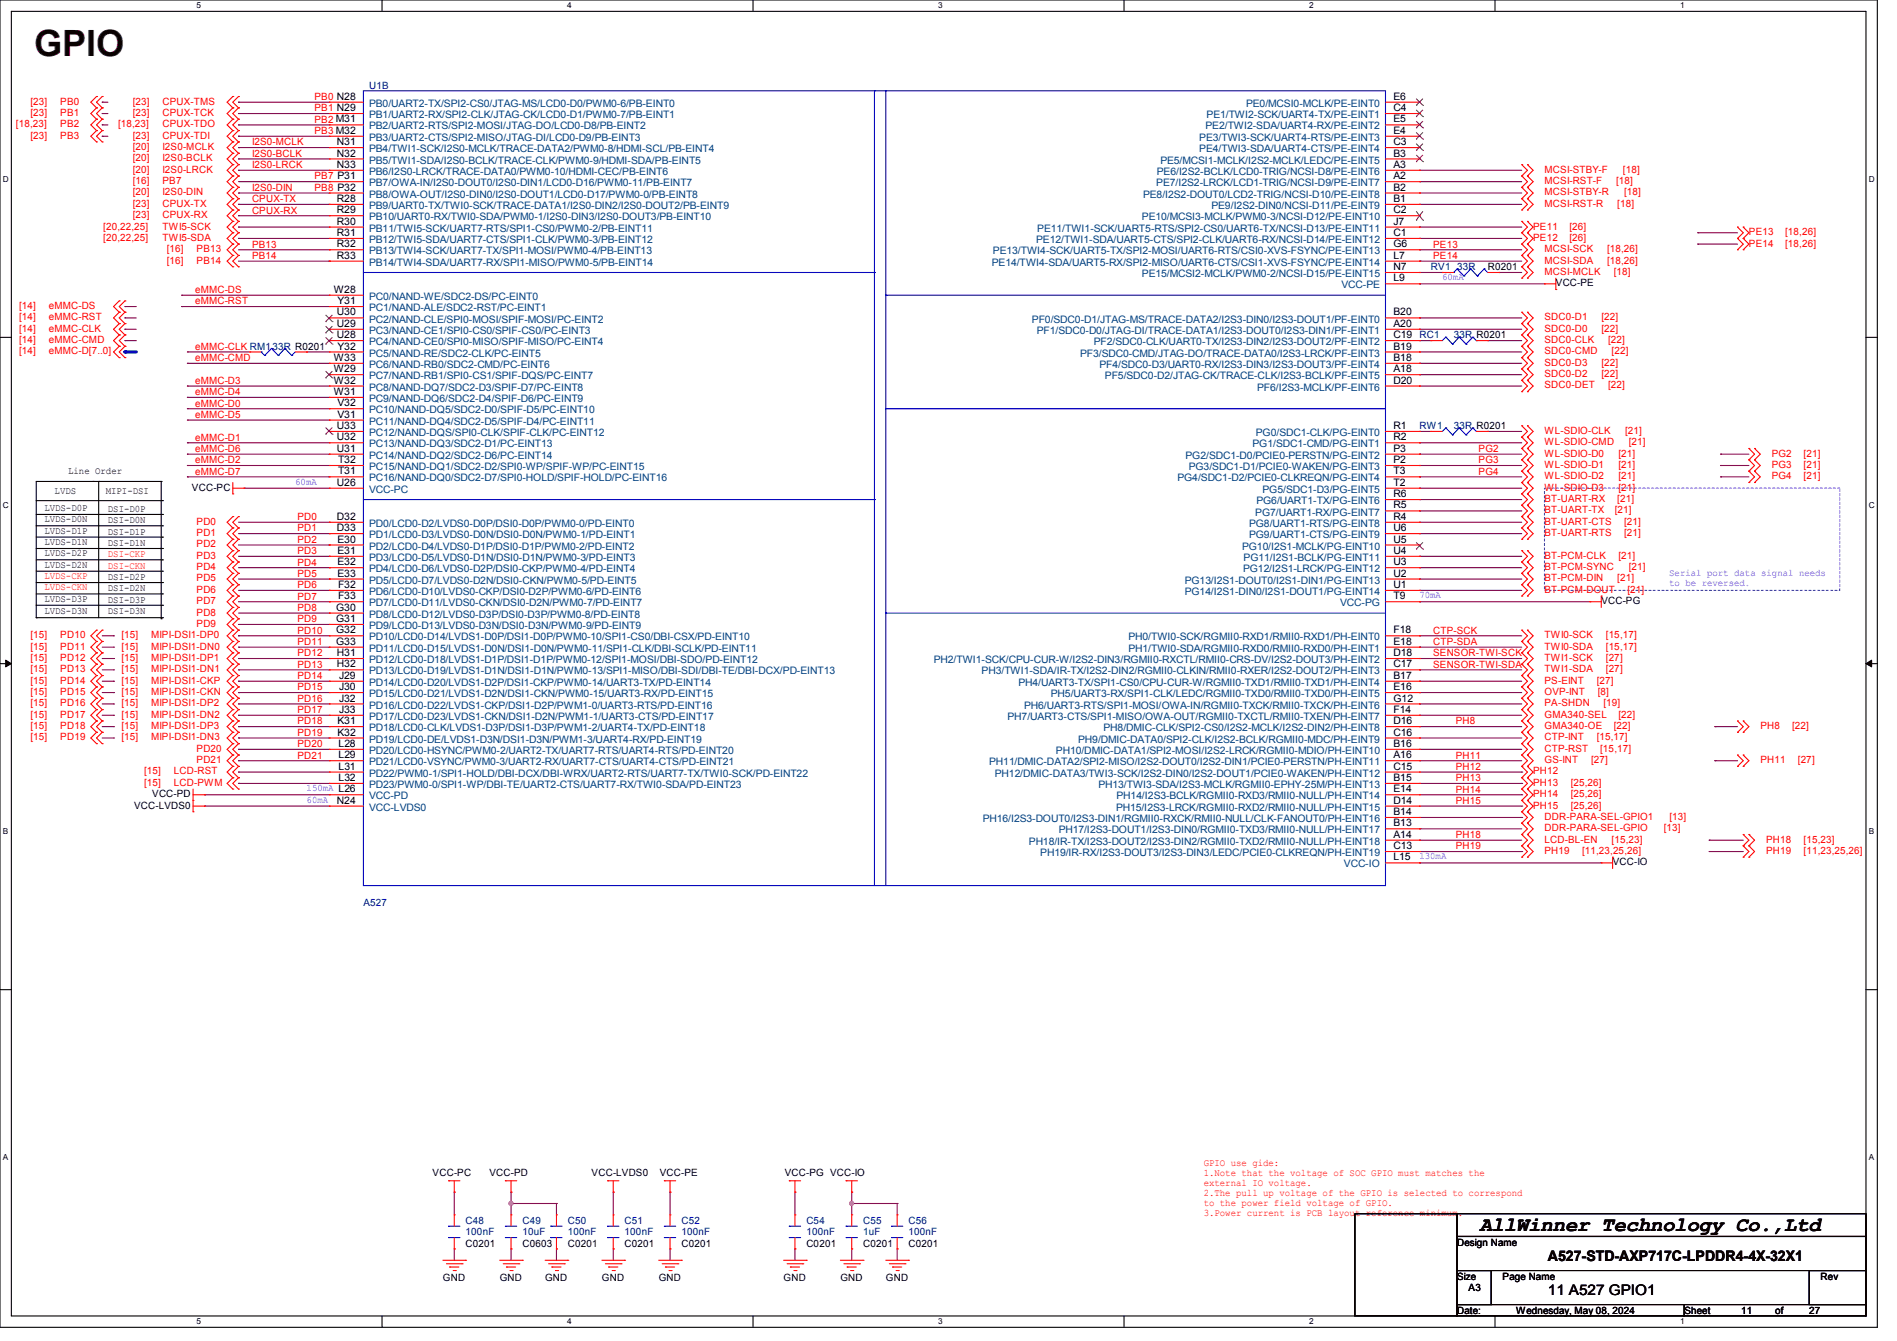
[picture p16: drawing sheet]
<svg xmlns="http://www.w3.org/2000/svg" width="297mm" height="210mm" viewBox="0 0 297 210" stroke-linecap="round" stroke-linejoin="round" font-family="sans-serif">
<defs><g id="words">
<text font-size="5.7" fill="#400000" x="5.3" y="8.8">GPIO</text>
<text font-size="3.2" x="231.7" y="192.7">AllWinner Technology Co.,Ltd</text>
<g font-size="2.3">
<text x="242.3" y="197.5">A527-STD-AXP717C-LPDDR4-4X-32X1</text>
<text x="242.3" y="202.8">11 A527 GPIO1</text>
</g>
<g font-size="1.6" fill="#f00">
<text x="4.8" y="16.4">[23]</text>
<text x="9.4" y="16.4">PB0</text>
<text x="20.8" y="16.4">[23]</text>
<text x="25.4" y="16.4">CPUX-TMS</text>
<text x="49.2" y="15.7">PB0 N28</text>
<text x="49.2" y="17.4">PB1 N29</text>
<text x="2.5" y="19.9">[18,23]</text>
<text x="4.8" y="18.2">[23]</text>
<text x="4.8" y="21.7">[23]</text>
<text x="9.4" y="18.2">PB1</text>
<text x="9.4" y="19.9">PB2</text>
<text x="9.4" y="21.7">PB3</text>
<text x="18.5" y="19.9">[18,23]</text>
<text x="20.8" y="18.2">[23]</text>
<text x="20.8" y="21.7">[23]</text>
<text x="20.8" y="23.5">[20]</text>
<text x="25.4" y="18.2">CPUX-TCK</text>
<text x="25.4" y="19.9">CPUX-TDO</text>
<text x="25.4" y="21.7">CPUX-TDI</text>
<text x="25.4" y="23.5">I2S0-MCLK</text>
<text x="39.5" y="22.8">I2S0-MCLK</text>
<text x="49.2" y="19.2">PB2 M31</text>
<text x="49.2" y="21">PB3 M32</text>
<text x="20.8" y="25.3">[20]</text>
<text x="20.8" y="27.1">[20]</text>
<text x="20.8" y="28.8">[16]</text>
<text x="25.4" y="25.3">I2S0-BCLK</text>
<text x="25.4" y="27.1">I2S0-LRCK</text>
<text x="25.4" y="28.8">PB7</text>
<text x="39.5" y="24.6">I2S0-BCLK</text>
<text x="39.5" y="26.3">I2S0-LRCK</text>
<text x="39.5" y="29.9">I2S0-DIN</text>
<text x="49.2" y="29.9">PB8 P32</text>
<text x="49.2" y="28.1">PB7 P31</text>
<text x="241.8" y="27.1">MCSI-STBY-F</text>
<text x="241.8" y="28.8">MCSI-RST-F</text>
<text x="253" y="28.8">[18]</text>
<text x="254.1" y="27.1">[18]</text>
<text x="16.2" y="35.9">[20,22,25]</text>
<text x="20.8" y="32.4">[23]</text>
<text x="20.8" y="34.2">[23]</text>
<text x="20.8" y="30.6">[20]</text>
<text x="25.4" y="32.4">CPUX-TX</text>
<text x="25.4" y="34.2">CPUX-RX</text>
<text x="25.4" y="30.6">I2S0-DIN</text>
<text x="25.4" y="35.9">TWI5-SCK</text>
<text x="39.5" y="31.7">CPUX-TX</text>
<text x="39.5" y="33.4">CPUX-RX</text>
<text x="240" y="35.9">PE11</text>
<text x="241.8" y="30.6">MCSI-STBY-R</text>
<text x="241.8" y="32.4">MCSI-RST-R</text>
<text x="245.7" y="35.9">[26]</text>
<text x="253.2" y="32.4">[18]</text>
<text x="254.3" y="30.6">[18]</text>
<text x="16.2" y="37.7">[20,22,25]</text>
<text x="25.4" y="37.7">TWI5-SDA</text>
<text x="26.1" y="39.5">[16]</text>
<text x="26.1" y="41.3">[16]</text>
<text x="30.8" y="39.5">PB13</text>
<text x="30.8" y="41.3">PB14</text>
<text x="39.5" y="38.8">PB13</text>
<text x="39.5" y="40.6">PB14</text>
<text x="224.4" y="40.6">PE14</text>
<text x="224.4" y="38.8">PE13</text>
<text x="240" y="37.7">PE12</text>
<text x="241.8" y="39.5">MCSI-SCK</text>
<text x="241.8" y="41.3">MCSI-SDA</text>
<text x="245.7" y="37.7">[26]</text>
<text x="251.6" y="39.5">[18,26]</text>
<text x="251.6" y="41.3">[18,26]</text>
<text x="273.8" y="36.8">PE13</text>
<text x="273.8" y="38.6">PE14</text>
<text x="279.5" y="36.8">[18,26]</text>
<text x="279.5" y="38.6">[18,26]</text>
<text x="30.6" y="45.9">eMMC-DS</text>
<text x="30.6" y="47.7">eMMC-RST</text>
<text x="241.8" y="43.1">MCSI-MCLK</text>
<text x="252.7" y="43.1">[18]</text>
<text x="3" y="48.4">[14]</text>
<text x="3" y="50.2">[14]</text>
<text x="3" y="51.9">[14]</text>
<text x="3" y="53.7">[14]</text>
<text x="7.7" y="48.4">eMMC-DS</text>
<text x="7.7" y="50.2">eMMC-RST</text>
<text x="7.7" y="51.9">eMMC-CLK</text>
<text x="7.7" y="53.7">eMMC-CMD</text>
<text x="241.8" y="53.7">SDC0-CLK</text>
<text x="241.8" y="51.9">SDC0-D0</text>
<text x="241.8" y="50.2">SDC0-D1</text>
<text x="250.7" y="51.9">[22]</text>
<text x="250.7" y="50.2">[22]</text>
<text x="251.8" y="53.7">[22]</text>
<text x="3" y="55.5">[14]</text>
<text x="7.7" y="55.5">eMMC-D[7..0]</text>
<text x="30.6" y="54.8">eMMC-CLK RM133R R0201</text>
<text x="30.6" y="56.6">eMMC-CMD</text>
<text x="241.8" y="59.1">SDC0-D2</text>
<text x="241.8" y="57.3">SDC0-D3</text>
<text x="241.8" y="55.5">SDC0-CMD</text>
<text x="250.7" y="59.1">[22]</text>
<text x="250.7" y="57.3">[22]</text>
<text x="252.3" y="55.5">[22]</text>
<text x="30.6" y="60.1">eMMC-D3</text>
<text x="30.6" y="61.9">eMMC-D4</text>
<text x="30.6" y="63.7">eMMC-D0</text>
<text x="30.6" y="65.4">eMMC-D5</text>
<text x="241.8" y="60.8">SDC0-DET</text>
<text x="251.8" y="60.8">[22]</text>
<text x="30.6" y="69">eMMC-D1</text>
<text x="30.6" y="70.8">eMMC-D6</text>
<text x="231.5" y="70.8">PG2</text>
<text x="241.8" y="71.5">WL-SDIO-D0</text>
<text x="241.8" y="67.9">WL-SDIO-CLK</text>
<text x="241.8" y="69.7">WL-SDIO-CMD</text>
<text x="253.4" y="71.5">[21]</text>
<text x="254.4" y="67.9">[21]</text>
<text x="255" y="69.7">[21]</text>
<text x="277.4" y="71.5">PG2</text>
<text x="282.4" y="71.5">[21]</text>
<text x="30.6" y="72.6">eMMC-D2</text>
<text x="30.6" y="74.3">eMMC-D7</text>
<text x="231.5" y="72.6">PG3</text>
<text x="231.5" y="74.3">PG4</text>
<text x="241.8" y="76.8">WL-SDIO-D3</text>
<text x="241.8" y="73.3">WL-SDIO-D1</text>
<text x="241.8" y="75.1">WL-SDIO-D2</text>
<text x="253.4" y="76.8">[21]</text>
<text x="253.4" y="73.3">[21]</text>
<text x="253.4" y="75.1">[21]</text>
<text x="277.4" y="73.3">PG3</text>
<text x="277.4" y="75.1">PG4</text>
<text x="282.4" y="73.3">[21]</text>
<text x="282.4" y="75.1">[21]</text>
<text x="30.8" y="82.2">PD0</text>
<text x="30.8" y="83.9">PD1</text>
<text x="46.6" y="81.4">PD0</text>
<text x="46.6" y="83.2">PD1</text>
<text x="241.8" y="80.4">BT-UART-TX</text>
<text x="241.8" y="78.6">BT-UART-RX</text>
<text x="241.8" y="82.2">BT-UART-CTS</text>
<text x="241.8" y="83.9">BT-UART-RTS</text>
<text x="252.8" y="80.4">[21]</text>
<text x="253.2" y="78.6">[21]</text>
<text x="254.3" y="82.2">[21]</text>
<text x="254.3" y="83.9">[21]</text>
<text x="16.9" y="87.3">DSI-CKP</text>
<text x="16.9" y="89.1">DSI-CKN</text>
<text x="30.8" y="85.7">PD2</text>
<text x="30.8" y="87.5">PD3</text>
<text x="30.8" y="89.3">PD4</text>
<text x="46.6" y="85">PD2</text>
<text x="46.6" y="86.8">PD3</text>
<text x="46.6" y="88.6">PD4</text>
<text x="241.8" y="87.5">BT-PCM-CLK</text>
<text x="241.8" y="89.3">BT-PCM-SYNC</text>
<text x="253.4" y="87.5">[21]</text>
<text x="255" y="89.3">[21]</text>
<text x="6.9" y="90.7">LVDS-CKP</text>
<text x="6.9" y="92.5">LVDS-CKN</text>
<text x="30.8" y="91.1">PD5</text>
<text x="30.8" y="92.8">PD6</text>
<text x="30.8" y="94.6">PD7</text>
<text x="46.6" y="90.3">PD5</text>
<text x="46.6" y="92.1">PD6</text>
<text x="46.6" y="93.9">PD7</text>
<text x="46.6" y="95.7">PD8</text>
<text x="241.8" y="91.1">BT-PCM-DIN</text>
<text x="241.8" y="92.8">BT-PCM-DOUT</text>
<text x="253.2" y="91.1">[21]</text>
<text x="254.8" y="92.8">[21]</text>
<text x="4.8" y="99.9">[15]</text>
<text x="4.8" y="101.7">[15]</text>
<text x="9.4" y="99.9">PD10</text>
<text x="9.4" y="101.7">PD11</text>
<text x="19" y="99.9">[15]</text>
<text x="19" y="101.7">[15]</text>
<text x="23.7" y="99.9">MIPI-DSI1-DP0</text>
<text x="23.7" y="101.7">MIPI-DSI1-DN0</text>
<text x="30.8" y="96.4">PD8</text>
<text x="30.8" y="98.2">PD9</text>
<text x="46.6" y="101">PD11</text>
<text x="46.6" y="99.2">PD10</text>
<text x="46.6" y="97.5">PD9</text>
<text x="224.4" y="99.2">CTP-SCK</text>
<text x="224.4" y="101">CTP-SDA</text>
<text x="241.8" y="99.9">TWI0-SCK</text>
<text x="241.8" y="101.7">TWI0-SDA</text>
<text x="251.4" y="99.9">[15,17]</text>
<text x="251.4" y="101.7">[15,17]</text>
<text x="4.8" y="103.5">[15]</text>
<text x="4.8" y="105.3">[15]</text>
<text x="4.8" y="107.1">[15]</text>
<text x="9.4" y="103.5">PD12</text>
<text x="9.4" y="105.3">PD13</text>
<text x="9.4" y="107.1">PD14</text>
<text x="19" y="107.1">[15]</text>
<text x="19" y="103.5">[15]</text>
<text x="19" y="105.3">[15]</text>
<text x="23.7" y="107.1">MIPI-DSI1-CKP</text>
<text x="23.7" y="103.5">MIPI-DSI1-DP1</text>
<text x="23.7" y="105.3">MIPI-DSI1-DN1</text>
<text x="46.6" y="104.6">PD13</text>
<text x="46.6" y="106.3">PD14</text>
<text x="46.6" y="102.8">PD12</text>
<text x="224.4" y="102.8">SENSOR-TWI-SCK</text>
<text x="224.4" y="104.6">SENSOR-TWI-SDA</text>
<text x="241.8" y="103.5">TWI1-SCK</text>
<text x="241.8" y="105.3">TWI1-SDA</text>
<text x="241.8" y="107.1">PS-EINT</text>
<text x="250" y="107.1">[27]</text>
<text x="251.4" y="103.5">[27]</text>
<text x="251.4" y="105.3">[27]</text>
<text x="4.8" y="108.8">[15]</text>
<text x="4.8" y="110.6">[15]</text>
<text x="4.8" y="112.4">[15]</text>
<text x="9.4" y="108.8">PD15</text>
<text x="9.4" y="110.6">PD16</text>
<text x="9.4" y="112.4">PD17</text>
<text x="19" y="108.8">[15]</text>
<text x="19" y="110.6">[15]</text>
<text x="19" y="112.4">[15]</text>
<text x="23.7" y="108.8">MIPI-DSI1-CKN</text>
<text x="23.7" y="110.6">MIPI-DSI1-DP2</text>
<text x="23.7" y="112.4">MIPI-DSI1-DN2</text>
<text x="46.6" y="113.5">PD18</text>
<text x="46.6" y="109.9">PD16</text>
<text x="46.6" y="111.7">PD17</text>
<text x="46.6" y="108.1">PD15</text>
<text x="227.9" y="113.5">PH8</text>
<text x="241.8" y="110.6">PA-SHDN</text>
<text x="241.8" y="112.4">GMA340-SEL</text>
<text x="241.8" y="108.8">OVP-INT</text>
<text x="250.2" y="108.8">[8]</text>
<text x="251.1" y="110.6">[19]</text>
<text x="253.4" y="112.4">[22]</text>
<text x="4.8" y="114.2">[15]</text>
<text x="4.8" y="116">[15]</text>
<text x="9.4" y="114.2">PD18</text>
<text x="9.4" y="116">PD19</text>
<text x="19" y="114.2">[15]</text>
<text x="19" y="116">[15]</text>
<text x="23.7" y="114.2">MIPI-DSI1-DP3</text>
<text x="23.7" y="116">MIPI-DSI1-DN3</text>
<text x="30.8" y="117.7">PD20</text>
<text x="30.8" y="119.5">PD21</text>
<text x="46.6" y="115.2">PD19</text>
<text x="46.6" y="117">PD20</text>
<text x="46.6" y="118.8">PD21</text>
<text x="227.9" y="118.8">PH11</text>
<text x="241.8" y="116">CTP-INT</text>
<text x="241.8" y="117.7">CTP-RST</text>
<text x="241.8" y="119.5">GS-INT</text>
<text x="241.8" y="114.2">GMA340-OE</text>
<text x="249.1" y="119.5">[27]</text>
<text x="250" y="116">[15,17]</text>
<text x="250.5" y="117.7">[15,17]</text>
<text x="252.7" y="114.2">[22]</text>
<text x="275.6" y="119.5">PH11</text>
<text x="275.6" y="114.2">PH8</text>
<text x="280.6" y="114.2">[22]</text>
<text x="281.5" y="119.5">[27]</text>
<text x="22.6" y="123.1">[15]</text>
<text x="22.6" y="121.3">[15]</text>
<text x="27.2" y="123.1">LCD-PWM</text>
<text x="27.2" y="121.3">LCD-RST</text>
<text x="227.9" y="120.6">PH12</text>
<text x="227.9" y="122.3">PH13</text>
<text x="227.9" y="124.1">PH14</text>
<text x="227.9" y="125.9">PH15</text>
<text x="240" y="121.3">PH12</text>
<text x="240" y="123.1">PH13</text>
<text x="240" y="124.8">PH14</text>
<text x="245.9" y="123.1">[25,26]</text>
<text x="245.9" y="124.8">[25,26]</text>
<text x="227.9" y="131.2">PH18</text>
<text x="240" y="126.6">PH15</text>
<text x="241.8" y="130.2">DDR-PARA-SEL-GPIO</text>
<text x="241.8" y="132">LCD-BL-EN</text>
<text x="241.8" y="128.4">DDR-PARA-SEL-GPIO1</text>
<text x="245.9" y="126.6">[25,26]</text>
<text x="252.3" y="132">[15,23]</text>
<text x="260.5" y="130.2">[13]</text>
<text x="261.4" y="128.4">[13]</text>
<text x="276.5" y="132">PH18</text>
<text x="282.4" y="132">[15,23]</text>
<text x="227.9" y="133">PH19</text>
<text x="241.8" y="133.7">PH19</text>
<text x="247.7" y="133.7">[11,23,25,26]</text>
<text x="276.5" y="133.7">PH19</text>
<text x="282.4" y="133.7">[11,23,25,26]</text>
<text x="188.5" y="182.6">GPIO use gide:</text>
<text x="188.5" y="184.1">1.Note that the voltage of SOC GPIO must matches the</text>
<text x="188.5" y="185.7">external IO voltage.</text>
<text x="188.5" y="187.3">2.The pull up voltage of the GPIO is selected to correspond</text>
<text x="188.5" y="188.8">to the power field voltage of GPIO.</text>
<text x="188.5" y="190.4">3.Power current is PCB layout reference minimum.</text>
</g>
<g font-size="1.6" fill="#000080">
<text x="57.8" y="13.9">U1B</text>
<text x="224" y="42.3">RV1</text>
<text x="228.1" y="42.3">33R</text>
<text x="222.3" y="53">RC1</text>
<text x="227.6" y="53">33R R0201</text>
<text x="222.3" y="67.2">RW1</text>
<text x="227.6" y="67.2">33R R0201</text>
<text x="56.9" y="141.9">A527</text>
<text x="72.9" y="191.7">C48</text>
<text x="81.8" y="191.7">C49</text>
<text x="88.9" y="191.7">C50</text>
<text x="97.8" y="191.7">C51</text>
<text x="106.7" y="191.7">C52</text>
<text x="126.2" y="191.7">C54</text>
<text x="135.1" y="191.7">C55</text>
<text x="142.2" y="191.7">C56</text>
<text x="72.9" y="193.5">100nF</text>
<text x="81.8" y="193.5">10uF</text>
<text x="88.9" y="193.5">100nF</text>
<text x="97.8" y="193.5">100nF</text>
<text x="106.7" y="193.5">100nF</text>
<text x="126.2" y="193.5">100nF</text>
<text x="135.1" y="193.5">1uF</text>
<text x="142.2" y="193.5">100nF</text>
</g>
<g font-size="1.6" fill="#004080">
<text x="57.8" y="16.7">PB0/UART2-TX/SPI2-CS0/JTAG-MS/LCD0-D0/PWM0-6/PB-EINT0</text>
<text x="195.1" y="16.7">PE0/MCSI0-MCLK/PE-EINT0</text>
<text x="57.8" y="18.5">PB1/UART2-RX/SPI2-CLK/JTAG-CK/LCD0-D1/PWM0-7/PB-EINT1</text>
<text x="57.8" y="20.3">PB2/UART2-RTS/SPI2-MOSI/JTAG-DO/LCD0-D8/PB-EINT2</text>
<text x="57.8" y="22.1">PB3/UART2-CTS/SPI2-MISO/JTAG-DI/LCD0-D9/PB-EINT3</text>
<text x="57.8" y="23.8">PB4/TWI1-SCK/I2S0-MCLK/TRACE-DATA2/PWM0-8/HDMI-SCL/PB-EINT4</text>
<text x="187.8" y="22.1">PE3/TWI3-SCK/UART4-RTS/PE-EINT3</text>
<text x="187.8" y="23.8">PE4/TWI3-SDA/UART4-CTS/PE-EINT4</text>
<text x="188.7" y="20.3">PE2/TWI2-SDA/UART4-RX/PE-EINT2</text>
<text x="188.9" y="18.5">PE1/TWI2-SCK/UART4-TX/PE-EINT1</text>
<text x="57.8" y="25.6">PB5/TWI1-SDA/I2S0-BCLK/TRACE-CLK/PWM0-9/HDMI-SDA/PB-EINT5</text>
<text x="57.8" y="27.4">PB6/I2S0-LRCK/TRACE-DATA0/PWM0-10/HDMI-CEC/PB-EINT6</text>
<text x="57.8" y="29.2">PB7/OWA-IN/I2S0-DOUT0/I2S0-DIN1/LCD0-D16/PWM0-11/PB-EINT7</text>
<text x="181" y="29.2">PE7/I2S2-LRCK/LCD1-TRIG/NCSI-D9/PE-EINT7</text>
<text x="181.1" y="27.4">PE6/I2S2-BCLK/LCD0-TRIG/NCSI-D8/PE-EINT6</text>
<text x="181.7" y="25.6">PE5/MCSI1-MCLK/I2S2-MCLK/LEDC/PE-EINT5</text>
<text x="57.8" y="30.9">PB8/OWA-OUT/I2S0-DIN0/I2S0-DOUT1/LCD0-D17/PWM0-0/PB-EINT8</text>
<text x="57.8" y="32.7">PB9/UART0-TX/TWI0-SCK/TRACE-DATA1/I2S0-DIN2/I2S0-DOUT2/PB-EINT9</text>
<text x="57.8" y="34.5">PB10/UART0-RX/TWI0-SDA/PWM0-1/I2S0-DIN3/I2S0-DOUT3/PB-EINT10</text>
<text x="178.8" y="34.5">PE10/MCSI3-MCLK/PWM0-3/NCSI-D12/PE-EINT10</text>
<text x="179" y="30.9">PE8/I2S2-DOUT0/LCD2-TRIG/NCSI-D10/PE-EINT8</text>
<text x="189.7" y="32.7">PE9/I2S2-DIN0/NCSI-D11/PE-EINT9</text>
<text x="57.8" y="36.3">PB11/TWI5-SCK/UART7-RTS/SPI1-CS0/PWM0-2/PB-EINT11</text>
<text x="57.8" y="38.1">PB12/TWI5-SDA/UART7-CTS/SPI1-CLK/PWM0-3/PB-EINT12</text>
<text x="57.8" y="39.8">PB13/TWI4-SCK/UART7-TX/SPI1-MOSI/PWM0-4/PB-EINT13</text>
<text x="57.8" y="41.6">PB14/TWI4-SDA/UART7-RX/SPI1-MISO/PWM0-5/PB-EINT14</text>
<text x="155.3" y="41.6">PE14/TWI4-SDA/UART5-RX/SPI2-MISO/UART6-CTS/CSI1-XVS-FSYNC/PE-EINT14</text>
<text x="155.5" y="39.8">PE13/TWI4-SCK/UART5-TX/SPI2-MOSI/UART6-RTS/CSI0-XVS-FSYNC/PE-EINT13</text>
<text x="162.2" y="38.1">PE12/TWI1-SDA/UART5-CTS/SPI2-CLK/UART6-RX/NCSI-D14/PE-EINT12</text>
<text x="162.4" y="36.3">PE11/TWI1-SCK/UART5-RTS/SPI2-CS0/UART6-TX/NCSI-D13/PE-EINT11</text>
<text x="57.8" y="46.9">PC0/NAND-WE/SDC2-DS/PC-EINT0</text>
<text x="178.8" y="43.4">PE15/MCSI2-MCLK/PWM0-2/NCSI-D15/PE-EINT15</text>
<text x="210" y="45.2">VCC-PE</text>
<text x="57.8" y="48.7">PC1/NAND-ALE/SDC2-RST/PC-EINT1</text>
<text x="57.8" y="50.5">PC2/NAND-CLE/SPI0-MOSI/SPIF-MOSI/PC-EINT2</text>
<text x="57.8" y="52.3">PC3/NAND-CE1/SPI0-CS0/SPIF-CS0/PC-EINT3</text>
<text x="161.6" y="50.5">PF0/SDC0-D1/JTAG-MS/TRACE-DATA2/I2S3-DIN0/I2S3-DOUT1/PF-EINT0</text>
<text x="162.3" y="52.3">PF1/SDC0-D0/JTAG-DI/TRACE-DATA1/I2S3-DOUT0/I2S3-DIN1/PF-EINT1</text>
<text x="57.8" y="54.1">PC4/NAND-CE0/SPI0-MISO/SPIF-MISO/PC-EINT4</text>
<text x="57.8" y="55.8">PC5/NAND-RE/SDC2-CLK/PC-EINT5</text>
<text x="57.8" y="57.6">PC6/NAND-RB0/SDC2-CMD/PC-EINT6</text>
<text x="57.8" y="59.4">PC7/NAND-RB1/SPI0-CS1/SPIF-DQS/PC-EINT7</text>
<text x="169.1" y="55.8">PF3/SDC0-CMD/JTAG-DO/TRACE-DATA0/I2S3-LRCK/PF-EINT3</text>
<text x="171.3" y="54.1">PF2/SDC0-CLK/UART0-TX/I2S3-DIN2/I2S3-DOUT2/PF-EINT2</text>
<text x="172.1" y="57.6">PF4/SDC0-D3/UART0-RX/I2S3-DIN3/I2S3-DOUT3/PF-EINT4</text>
<text x="173" y="59.4">PF5/SDC0-D2/JTAG-CK/TRACE-CLK/I2S3-BCLK/PF-EINT5</text>
<text x="57.8" y="61.2">PC8/NAND-DQ7/SDC2-D3/SPIF-D7/PC-EINT8</text>
<text x="57.8" y="63">PC9/NAND-DQ6/SDC2-D4/SPIF-D6/PC-EINT9</text>
<text x="57.8" y="64.7">PC10/NAND-DQ5/SDC2-D0/SPIF-D5/PC-EINT10</text>
<text x="196.8" y="61.2">PF6/I2S3-MCLK/PF-EINT6</text>
<text x="57.8" y="66.5">PC11/NAND-DQ4/SDC2-D5/SPIF-D4/PC-EINT11</text>
<text x="57.8" y="68.3">PC12/NAND-DQS/SPI0-CLK/SPIF-CLK/PC-EINT12</text>
<text x="57.8" y="70.1">PC13/NAND-DQ3/SDC2-D1/PC-EINT13</text>
<text x="57.8" y="71.8">PC14/NAND-DQ2/SDC2-D6/PC-EINT14</text>
<text x="185.6" y="71.8">PG2/SDC1-D0/PCIE0-PERSTN/PG-EINT2</text>
<text x="196.1" y="70.1">PG1/SDC1-CMD/PG-EINT1</text>
<text x="196.6" y="68.3">PG0/SDC1-CLK/PG-EINT0</text>
<text x="57.8" y="73.6">PC15/NAND-DQ1/SDC2-D2/SPI0-WP/SPIF-WP/PC-EINT15</text>
<text x="57.8" y="75.4">PC16/NAND-DQ0/SDC2-D7/SPI0-HOLD/SPIF-HOLD/PC-EINT16</text>
<text x="57.8" y="77.2">VCC-PC</text>
<text x="184.3" y="75.4">PG4/SDC1-D2/PCIE0-CLKREQN/PG-EINT4</text>
<text x="186.1" y="73.6">PG3/SDC1-D1/PCIE0-WAKEN/PG-EINT3</text>
<text x="197.7" y="77.2">PG5/SDC1-D3/PG-EINT5</text>
<text x="57.8" y="82.5">PD0/LCD0-D2/LVDS0-D0P/DSI0-D0P/PWM0-0/PD-EINT0</text>
<text x="195.6" y="82.5">PG8/UART1-RTS/PG-EINT8</text>
<text x="196.5" y="80.7">PG7/UART1-RX/PG-EINT7</text>
<text x="196.7" y="79">PG6/UART1-TX/PG-EINT6</text>
<text x="57.8" y="84.3">PD1/LCD0-D3/LVDS0-D0N/DSI0-D0N/PWM0-1/PD-EINT1</text>
<text x="57.8" y="86.1">PD2/LCD0-D4/LVDS0-D1P/DSI0-D1P/PWM0-2/PD-EINT2</text>
<text x="57.8" y="87.8">PD3/LCD0-D5/LVDS0-D1N/DSI0-D1N/PWM0-3/PD-EINT3</text>
<text x="57.8" y="89.6">PD4/LCD0-D6/LVDS0-D2P/DSI0-CKP/PWM0-4/PD-EINT4</text>
<text x="194.5" y="86.1">PG10/I2S1-MCLK/PG-EINT10</text>
<text x="194.6" y="89.6">PG12/I2S1-LRCK/PG-EINT12</text>
<text x="194.7" y="87.8">PG11/I2S1-BCLK/PG-EINT11</text>
<text x="195.6" y="84.3">PG9/UART1-CTS/PG-EINT9</text>
<text x="57.8" y="91.4">PD5/LCD0-D7/LVDS0-D2N/DSI0-CKN/PWM0-5/PD-EINT5</text>
<text x="57.8" y="93.2">PD6/LCD0-D10/LVDS0-CKP/DSI0-D2P/PWM0-6/PD-EINT6</text>
<text x="57.8" y="95">PD7/LCD0-D11/LVDS0-CKN/DSI0-D2N/PWM0-7/PD-EINT7</text>
<text x="185.5" y="91.4">PG13/I2S1-DOUT0/I2S1-DIN1/PG-EINT13</text>
<text x="185.5" y="93.2">PG14/I2S1-DIN0/I2S1-DOUT1/PG-EINT14</text>
<text x="209.8" y="95">VCC-PG</text>
<text x="57.8" y="96.7">PD8/LCD0-D12/LVDS0-D3P/DSI0-D3P/PWM0-8/PD-EINT8</text>
<text x="57.8" y="98.5">PD9/LCD0-D13/LVDS0-D3N/DSI0-D3N/PWM0-9/PD-EINT9</text>
<text x="57.8" y="100.3">PD10/LCD0-D14/LVDS1-D0P/DSI1-D0P/PWM0-10/SPI1-CS0/DBI-CSX/PD-EINT10</text>
<text x="176.7" y="100.3">PH0/TWI0-SCK/RGMII0-RXD1/RMII0-RXD1/PH-EINT0</text>
<text x="57.8" y="102.1">PD11/LCD0-D15/LVDS1-D0N/DSI1-D0N/PWM0-11/SPI1-CLK/DBI-SCLK/PD-EINT11</text>
<text x="57.8" y="103.8">PD12/LCD0-D18/LVDS1-D1P/DSI1-D1P/PWM0-12/SPI1-MOSI/DBI-SDO/PD-EINT12</text>
<text x="57.8" y="105.6">PD13/LCD0-D19/LVDS1-D1N/DSI1-D1N/PWM0-13/SPI1-MISO/DBI-SDI/DBI-TE/DBI-DCX/PD-EINT13</text>
<text x="57.8" y="107.4">PD14/LCD0-D20/LVDS1-D2P/DSI1-CKP/PWM0-14/UART3-TX/PD-EINT14</text>
<text x="146.2" y="103.8">PH2/TWI1-SCK/CPU-CUR-W/I2S2-DIN3/RGMII0-RXCTL/RMII0-CRS-DV/I2S2-DOUT3/PH-EINT2</text>
<text x="153.7" y="105.6">PH3/TWI1-SDA/IR-TX/I2S2-DIN2/RGMII0-CLKIN/RMII0-RXER/I2S2-DOUT2/PH-EINT3</text>
<text x="159.4" y="107.4">PH4/UART3-TX/SPI1-CS0/CPU-CUR-W/RGMII0-TXD1/RMII0-TXD1/PH-EINT4</text>
<text x="176.7" y="102.1">PH1/TWI0-SDA/RGMII0-RXD0/RMII0-RXD0/PH-EINT1</text>
<text x="57.8" y="109.2">PD15/LCD0-D21/LVDS1-D2N/DSI1-CKN/PWM0-15/UART3-RX/PD-EINT15</text>
<text x="57.8" y="111">PD16/LCD0-D22/LVDS1-CKP/DSI1-D2P/PWM1-0/UART3-RTS/PD-EINT16</text>
<text x="57.8" y="112.7">PD17/LCD0-D23/LVDS1-CKN/DSI1-D2N/PWM1-1/UART3-CTS/PD-EINT17</text>
<text x="157.7" y="112.7">PH7/UART3-CTS/SPI1-MISO/OWA-OUT/RGMII0-TXCTL/RMII0-TXEN/PH-EINT7</text>
<text x="160.3" y="111">PH6/UART3-RTS/SPI1-MOSI/OWA-IN/RGMII0-TXCK/RMII0-TXCK/PH-EINT6</text>
<text x="164.5" y="109.2">PH5/UART3-RX/SPI1-CLK/LEDC/RGMII0-TXD0/RMII0-TXD0/PH-EINT5</text>
<text x="57.8" y="114.5">PD18/LCD0-CLK/LVDS1-D3P/DSI1-D3P/PWM1-2/UART4-TX/PD-EINT18</text>
<text x="57.8" y="116.3">PD19/LCD0-DE/LVDS1-D3N/DSI1-D3N/PWM1-3/UART4-RX/PD-EINT19</text>
<text x="57.8" y="118.1">PD20/LCD0-HSYNC/PWM0-2/UART2-TX/UART7-RTS/UART4-RTS/PD-EINT20</text>
<text x="57.8" y="119.8">PD21/LCD0-VSYNC/PWM0-3/UART2-RX/UART7-CTS/UART4-CTS/PD-EINT21</text>
<text x="154.9" y="119.8">PH11/DMIC-DATA2/SPI2-MISO/I2S2-DOUT0/I2S2-DIN1/PCIE0-PERSTN/PH-EINT11</text>
<text x="165.3" y="118.1">PH10/DMIC-DATA1/SPI2-MOSI/I2S2-LRCK/RGMII0-MDIO/PH-EINT10</text>
<text x="168.8" y="116.3">PH9/DMIC-DATA0/SPI2-CLK/I2S2-BCLK/RGMII0-MDC/PH-EINT9</text>
<text x="172.8" y="114.5">PH8/DMIC-CLK/SPI2-CS0/I2S2-MCLK/I2S2-DIN2/PH-EINT8</text>
<text x="57.8" y="121.6">PD22/PWM0-1/SPI1-HOLD/DBI-DCX/DBI-WRX/UART2-RTS/UART7-TX/TWI0-SCK/PD-EINT22</text>
<text x="57.8" y="123.4">PD23/PWM0-0/SPI1-WP/DBI-TE/UART2-CTS/UART7-RX/TWI0-SDA/PD-EINT23</text>
<text x="57.8" y="125.2">VCC-PD</text>
<text x="155.8" y="121.6">PH12/DMIC-DATA3/TWI3-SCK/I2S2-DIN0/I2S2-DOUT1/PCIE0-WAKEN/PH-EINT12</text>
<text x="172" y="123.4">PH13/TWI3-SDA/I2S3-MCLK/RGMII0-EPHY-25M/PH-EINT13</text>
<text x="174.8" y="125.2">PH14/I2S3-BCLK/RGMII0-RXD3/RMII0-NULL/PH-EINT14</text>
<text x="57.8" y="127">VCC-LVDS0</text>
<text x="153.9" y="128.7">PH16/I2S3-DOUT0/I2S3-DIN1/RGMII0-RXCK/RMII0-NULL/CLK-FANOUT0/PH-EINT16</text>
<text x="165.7" y="130.5">PH17/I2S3-DOUT1/I2S3-DIN0/RGMII0-TXD3/RMII0-NULL/PH-EINT17</text>
<text x="174.7" y="127">PH15/I2S3-LRCK/RGMII0-RXD2/RMII0-NULL/PH-EINT15</text>
<text x="161.1" y="132.3">PH18/IR-TX/I2S3-DOUT2/I2S3-DIN2/RGMII0-TXD2/RMII0-NULL/PH-EINT18</text>
<text x="162.9" y="134.1">PH19/IR-RX/I2S3-DOUT3/I2S3-DIN3/LEDC/PCIE0-CLKREQN/PH-EINT19</text>
<text x="210.4" y="135.8">VCC-IO</text>
</g>
<g font-size="1.6">
<text x="218.2" y="15.6">E6</text>
<text x="218.2" y="17.4">C4</text>
<text x="52.8" y="22.7">N31</text>
<text x="218.2" y="19.2">E5</text>
<text x="218.2" y="21">E4</text>
<text x="218.2" y="22.7">C3</text>
<text x="52.8" y="24.5">N32</text>
<text x="52.8" y="26.3">N33</text>
<text x="218.2" y="24.5">B3</text>
<text x="218.2" y="26.3">A3</text>
<text x="218.2" y="28.1">A2</text>
<text x="218.2" y="29.8">B2</text>
<text x="52.8" y="31.6">R28</text>
<text x="52.8" y="33.4">R29</text>
<text x="52.8" y="35.2">R30</text>
<text x="218.2" y="31.6">B1</text>
<text x="218.2" y="33.4">C2</text>
<text x="218.2" y="35.2">J7</text>
<text x="52.8" y="37">R31</text>
<text x="52.8" y="38.7">R32</text>
<text x="52.8" y="40.5">R33</text>
<text x="218.2" y="37">C1</text>
<text x="218.2" y="38.7">G6</text>
<text x="218.2" y="40.5">L7</text>
<text x="52.3" y="45.8">W28</text>
<text x="52.8" y="47.6">Y31</text>
<text x="218.2" y="42.3">N7</text>
<text x="218.2" y="44.1">L9</text>
<text x="232.9" y="42.3">R0201</text>
<text x="243.6" y="44.8">VCC-PE</text>
<text x="52.8" y="49.4">U30</text>
<text x="52.8" y="51.2">U29</text>
<text x="52.8" y="53">U28</text>
<text x="218.2" y="49.4">B20</text>
<text x="218.2" y="51.2">A20</text>
<text x="218.2" y="53">C19</text>
<text x="52.3" y="56.5">W33</text>
<text x="52.3" y="58.3">W29</text>
<text x="52.8" y="54.7">Y32</text>
<text x="218.2" y="54.7">B19</text>
<text x="218.2" y="56.5">B18</text>
<text x="218.2" y="58.3">A18</text>
<text x="52.3" y="60.1">W32</text>
<text x="52.3" y="61.8">W31</text>
<text x="52.8" y="63.6">V32</text>
<text x="52.8" y="65.4">V31</text>
<text x="218.2" y="60.1">D20</text>
<text x="52.8" y="67.2">U33</text>
<text x="52.8" y="69">U32</text>
<text x="52.8" y="70.7">U31</text>
<text x="218.2" y="67.2">R1</text>
<text x="218.2" y="69">R2</text>
<text x="218.2" y="70.7">P3</text>
<text x="8.6" y="77.3">LVDS</text>
<text x="10.7" y="74.3">Line Order</text>
<text x="16.6" y="77.3">MIPI-DSI</text>
<text x="30.1" y="76.8">VCC-PC</text>
<text x="52.8" y="76.1">U26</text>
<text x="52.9" y="72.5">T32</text>
<text x="52.9" y="74.3">T31</text>
<text x="218.2" y="72.5">P2</text>
<text x="218.2" y="74.3">T3</text>
<text x="218.2" y="76.1">T2</text>
<text x="218.2" y="77.9">R6</text>
<text x="6.9" y="80">LVDS-D0P</text>
<text x="6.9" y="81.8">LVDS-D0N</text>
<text x="6.9" y="83.6">LVDS-D1P</text>
<text x="16.9" y="80.2">DSI-D0P</text>
<text x="16.9" y="82">DSI-D0N</text>
<text x="16.9" y="83.7">DSI-D1P</text>
<text x="52.8" y="81.4">D32</text>
<text x="52.8" y="83.2">D33</text>
<text x="218.2" y="79.6">R5</text>
<text x="218.2" y="81.4">R4</text>
<text x="218.2" y="83.2">U6</text>
<text x="6.9" y="85.3">LVDS-D1N</text>
<text x="6.9" y="87.1">LVDS-D2P</text>
<text x="6.9" y="88.9">LVDS-D2N</text>
<text x="16.9" y="85.5">DSI-D1N</text>
<text x="52.8" y="85">E30</text>
<text x="52.8" y="86.7">E31</text>
<text x="52.8" y="88.5">E32</text>
<text x="218.2" y="85">U5</text>
<text x="218.2" y="86.7">U4</text>
<text x="218.2" y="88.5">U3</text>
<text x="6.9" y="94.2">LVDS-D3P</text>
<text x="16.9" y="90.8">DSI-D2P</text>
<text x="16.9" y="92.6">DSI-D2N</text>
<text x="16.9" y="94.4">DSI-D3P</text>
<text x="52.6" y="95.6">G30</text>
<text x="52.8" y="90.3">E33</text>
<text x="52.9" y="92.1">F32</text>
<text x="52.9" y="93.9">F33</text>
<text x="218.2" y="90.3">U2</text>
<text x="218.2" y="92.1">U1</text>
<text x="218.2" y="93.9">T9</text>
<text x="250.7" y="94.6">VCC-PG</text>
<text x="6.9" y="96.2">LVDS-D3N</text>
<text x="16.9" y="96.2">DSI-D3N</text>
<text x="52.6" y="97.4">G31</text>
<text x="52.6" y="99.2">G32</text>
<text x="52.6" y="101">G33</text>
<text x="218.2" y="99.2">F18</text>
<text x="218.2" y="101">E18</text>
<text x="52.8" y="102.7">H31</text>
<text x="52.8" y="104.5">H32</text>
<text x="53.1" y="106.3">J29</text>
<text x="218.2" y="102.7">D18</text>
<text x="218.2" y="104.5">C17</text>
<text x="218.2" y="106.3">B17</text>
<text x="52.8" y="113.4">K31</text>
<text x="53.1" y="108.1">J30</text>
<text x="53.1" y="109.9">J32</text>
<text x="53.1" y="111.6">J33</text>
<text x="218.2" y="108.1">E16</text>
<text x="218.2" y="109.9">G12</text>
<text x="218.2" y="111.6">F14</text>
<text x="218.2" y="113.4">D16</text>
<text x="52.8" y="115.2">K32</text>
<text x="53" y="117">L28</text>
<text x="53" y="118.7">L29</text>
<text x="218.2" y="115.2">C16</text>
<text x="218.2" y="117">B16</text>
<text x="218.2" y="118.7">A16</text>
<text x="23.8" y="124.8">VCC-PD</text>
<text x="52.8" y="125.9">N24</text>
<text x="53" y="120.5">L31</text>
<text x="53" y="122.3">L32</text>
<text x="218.2" y="120.5">C15</text>
<text x="218.2" y="122.3">B15</text>
<text x="218.2" y="124.1">E14</text>
<text x="218.2" y="125.9">D14</text>
<text x="21" y="126.6">VCC-LVDS0</text>
<text x="218.2" y="127.6">B14</text>
<text x="218.2" y="129.4">B13</text>
<text x="218.2" y="131.2">A14</text>
<text x="218.2" y="133">C13</text>
<text x="218.2" y="134.7">L15</text>
<text x="252.5" y="135.5">VCC-IO</text>
<text x="67.7" y="184.2">VCC-PC</text>
<text x="76.6" y="184.2">VCC-PD</text>
<text x="92.6" y="184.2">VCC-LVDS0</text>
<text x="103.3" y="184.2">VCC-PE</text>
<text x="122.9" y="184.2">VCC-PG VCC-IO</text>
<text x="72.9" y="195.2">C0201</text>
<text x="81.8" y="195.2">C0603</text>
<text x="88.9" y="195.2">C0201</text>
<text x="97.8" y="195.2">C0201</text>
<text x="106.7" y="195.2">C0201</text>
<text x="126.2" y="195.2">C0201</text>
<text x="135.1" y="195.2">C0201</text>
<text x="142.2" y="195.2">C0201</text>
<text x="228.1" y="195.1">Design Name</text>
<text x="69.3" y="200.6">GND</text>
<text x="78.2" y="200.6">GND</text>
<text x="85.3" y="200.6">GND</text>
<text x="94.2" y="200.6">GND</text>
<text x="103.1" y="200.6">GND</text>
<text x="122.7" y="200.6">GND</text>
<text x="131.6" y="200.6">GND</text>
<text x="138.7" y="200.6">GND</text>
<text x="228.1" y="200.4">Size</text>
<text x="229.9" y="202.2">A3</text>
<text x="235.3" y="200.4">Page Name</text>
<text x="285" y="200.4">Rev</text>
<text x="228.1" y="205.7">Date:</text>
<text x="237.4" y="205.7">Wednesday, May 08, 2024</text>
<text x="263.7" y="205.7">Sheet</text>
<text x="272.6" y="205.7">11</text>
<text x="277.9" y="205.7">of</text>
<text x="283.3" y="205.7">27</text>
</g>
<g font-size="1.6" fill="#8000ff">
<text x="225.8" y="43.9">60mA</text>
<text x="46.2" y="75.9">60mA</text>
<text x="222.2" y="93.7">70mA</text>
<text x="261.3" y="90.1">Serial port data signal needs</text>
<text x="261.3" y="91.7">to be reversed.</text>
<text x="48" y="123.9">150mA L26</text>
<text x="48" y="125.7">60mA</text>
<text x="222.2" y="134.6">130mA</text>
</g>
<g font-size="1.3">
<text x="30.8" y="1.3">5</text>
<text x="88.8" y="1.3">4</text>
<text x="146.9" y="1.3">3</text>
<text x="205" y="1.3">2</text>
<text x="263.1" y="1.3">1</text>
<text x=".5" y="28.4">D</text>
<text x="292.6" y="28.4">D</text>
<text x=".5" y="79.5">C</text>
<text x="292.6" y="79.5">C</text>
<text x=".5" y="130.6">B</text>
<text x="292.6" y="130.6">B</text>
<text x=".5" y="181.7">A</text>
<text x="292.6" y="181.7">A</text>
<text x="30.8" y="207.4">5</text>
<text x="88.8" y="207.4">4</text>
<text x="146.9" y="207.4">3</text>
<text x="205" y="207.4">2</text>
<text x="263.1" y="207.4">1</text>
</g>
</g></defs>
<path d="M0 0h293.9v207.9h-293.9zM1.8 1.8h290.3v204.3h-290.3z" fill="none" stroke="#000" stroke-width=".17"/>
<g fill="#fff">
<path d="M30.8 .2h.7v1.4h-.7z"/>
<path d="M30.8 206.2h.7v1.4h-.7z"/>
</g>
<path d="M59.8 0v1.8M59.8 206.1v1.8" fill="none" stroke="#000" stroke-width=".17"/>
<g fill="#fff">
<path d="M88.8 .2h.7v1.4h-.7z"/>
<path d="M88.8 206.2h.7v1.4h-.7z"/>
</g>
<path d="M117.9 0v1.8M117.9 206.1v1.8" fill="none" stroke="#000" stroke-width=".17"/>
<g fill="#fff">
<path d="M146.9 .2h.7v1.4h-.7z"/>
<path d="M146.9 206.2h.7v1.4h-.7z"/>
</g>
<path d="M176 0v1.8M176 206.1v1.8" fill="none" stroke="#000" stroke-width=".17"/>
<g fill="#fff">
<path d="M205 .2h.7v1.4h-.7z"/>
<path d="M205 206.2h.7v1.4h-.7z"/>
</g>
<path d="M234.1 0v1.8M234.1 206.1v1.8" fill="none" stroke="#000" stroke-width=".17"/>
<g fill="#fff">
<path d="M263.1 .2h.6v1.4h-.6z"/>
<path d="M263.1 206.2h.6v1.4h-.6z"/>
<path d="M.5 27.3h.9v1.4h-.9z"/>
<path d="M292.6 27.3h.9v1.4h-.9z"/>
<path d="M.5 78.4h.9v1.4h-.9z"/>
<path d="M292.6 78.4h.9v1.4h-.9z"/>
</g>
<path d="M0 52.8h1.8M292.1 52.8h1.8" fill="none" stroke="#000" stroke-width=".17"/>
<g fill="#fff">
<path d="M.5 129.5h.8v1.4h-.8z"/>
<path d="M292.6 129.5h.8v1.4h-.8z"/>
</g>
<path d="M0 103.9h1.8M292.1 103.9h1.8" fill="none" stroke="#000" stroke-width=".17"/>
<path d="M.9 103.4l.9 .5-.9 .5zM292.1 103.9l.9-.5v1z" fill="#000" stroke="#000" stroke-width=".16"/>
<g fill="#fff">
<path d="M.5 180.5h.8v1.4h-.8z"/>
<path d="M292.6 180.5h.8v1.4h-.8z"/>
</g>
<g fill="none" stroke="#000" stroke-width=".17">
<path d="M5.7 78.4h19.7M14.6 75.4h.1M15.5 75.4h.1M15.5 75.4v21.3M25.2 75.4h.1M25.2 75.4h-19.5v21.3M25.2 75.4v21.5M25.4 78.4h.1M5.7 96.7h.1M5.7 80.6h19.7M5.7 82.3h19.7M5.7 84.1h19.7"/>
<path d="M5.7 85.9h19.7M5.7 87.7h19.7M5.7 89.5h19.7M5.7 91.2h19.7M5.7 93h19.7M5.7 94.8h19.7M5.7 96.7h19.7M25.2 96.9h.1M25.4 80.6h.1M25.4 82.3h.1M25.4 84.1h.1M25.4 85.9h.1"/>
<path d="M25.4 87.7h.1M25.4 89.5h.1M25.4 91.2h.1M25.4 93h.1M25.4 94.8h.1M25.4 96.7h.1M0 155h1.8M292.1 155h1.8"/>
</g>
<path d="M241.8 76.5h46.2v16h-46.2z" fill="none" stroke="#8000ff" stroke-width=".17" stroke-dasharray=".3 .3"/>
<g fill="none" stroke="#800040" stroke-width=".17">
<path d="M37.3 16h.1M37.3 17.8h.1M37.3 19.6h.1M37.3 16h14.3M37.3 17.8h14.3M37.3 19.6h14.3M37.3 21.3h.1M37.3 32h.1M37.3 33.8h.1M37.3 23.1h.1M37.3 24.9h.1M37.3 26.7h.1"/>
<path d="M37.3 30.2h.1M37.3 21.3h14.3M37.3 32h14.3M37.3 33.8h14.3M37.3 23.1h14.3M37.3 24.9h14.3M37.3 26.7h14.3M37.3 30.2h14.3M19.6 48h.1M19.6 49.8h.1M19.6 51.6h.1M19.6 53.3h.1"/>
<path d="M19.6 48h1.7M19.6 49.8h1.7M19.6 51.6h1.7M19.6 53.3h1.7M28.4 46.2h.1M28.4 48h.1M28.4 46.2h23.2M28.4 48h23.2M29.3 55.1h.1M29.3 56.9h.1M29.3 55.1h9.8M29.3 56.9h22.3"/>
<path d="M48 55.1h.1M48 55.1h3.6M29.3 60.5h.1M29.3 62.2h.1M29.3 64h.1M29.3 65.8h.1M29.3 69.3h.1M29.3 71.1h.1M29.3 72.9h.1M29.3 74.7h.1M29.3 60.5h22.3M29.3 62.2h22.3"/>
<path d="M29.3 64h22.3M29.3 65.8h22.3M29.3 69.3h22.3M29.3 71.1h22.3M29.3 72.9h22.3M29.3 74.7h22.3M38.2 76.5h.1M38.2 76.5h13.4M32 124.5h.1M32 126.2h.1M32 124.5h19.6M32 126.2h19.6"/>
<path d="M37.3 122.7h.1M37.3 120.9h.1M37.3 122.7h14.3M37.3 120.9h14.3M71.1 186.7h.1M71.1 195.6h.1M71.1 186.7v3.5M71.1 195.6v1.8M80 186.7h.1M80 195.6h.1M80 188.5h.1M80 186.7v3.5"/>
<path d="M80 195.6v1.8M80 188.5h7.1M87.1 188.5h.1M87.1 195.6h.1M87.1 188.5v1.7M87.1 195.6v1.8M96 186.7h.1M96 195.6h.1M96 186.7v3.5M96 195.6v1.8M104.9 186.7h.1M104.9 195.6h.1"/>
<path d="M104.9 186.7v3.5M104.9 195.6v1.8M124.5 186.7h.1M124.5 195.6h.1M124.5 186.7v3.5M124.5 195.6v1.8M133.3 186.7h.1M133.3 195.6h.1M133.3 188.5h.1M133.3 188.5h7.2M133.3 186.7v3.5M133.3 195.6v1.8"/>
<path d="M140.5 188.5h.1M140.5 195.6h.1M140.5 188.5v1.7M140.5 195.6v1.8"/>
</g>
<g fill="#f0f" stroke="#f0f" stroke-width=".17">
<circle cx="80" cy="188.4" r=".32"/>
<circle cx="133.3" cy="188.4" r=".32"/>
</g>
<path d="M19.6 55.1h1.7" fill="none" stroke="#00f" stroke-width=".51"/>
<circle cx="19.6" cy="55.1" r=".25" fill="#00f"/>
<g fill="none" stroke="#800040" stroke-width=".17">
<path d="M16 16h.1M16 17.8h.1M16 19.6h.1M16 16h.9M16 17.8h.9M16 19.6h.9M16 21.3h.1M16 21.3h.9M37.3 37.3h.1M37.3 35.6h.1M37.3 37.3h14.3M37.3 35.6h14.3"/>
<path d="M37.3 28.4h14.3M37.3 39.1h14.3M51.6 39.1h.1M51.6 28.4h.1M222.2 32h.1M222.2 28.4h.1M222.2 26.7h.1M222.2 30.2h.1M222.2 39.1h.1M222.2 35.6h.1M222.2 37.3h.1M222.2 37.3h16.1"/>
<path d="M222.2 35.6h16.1M222.2 32h16.1M222.2 28.4h16.1M222.2 26.7h16.1M222.2 30.2h16.1M222.2 39.1h16.1M265.8 36.4h.1M265.8 38.2h.1M265.8 36.4h6.2M265.8 38.2h6.2M37.3 40.9h14.3M51.6 40.9h.1"/>
<path d="M222.2 53.3h.1M222.2 58.7h.1M222.2 56.9h.1M222.2 55.1h.1M222.2 51.6h.1M222.2 49.8h.1M222.2 44.4h.1M222.2 42.7h.1M222.2 40.9h.1M222.2 53.3h1.8M222.2 58.7h16.1M222.2 56.9h16.1"/>
<path d="M222.2 55.1h16.1M222.2 51.6h16.1M222.2 49.8h16.1M222.2 44.4h19.6M222.2 42.7h3.6M222.2 40.9h16.1M232.9 53.3h.1M232.9 53.3h5.4M234.7 42.7h.1M234.7 42.7h3.6M222.2 71.1h.1M222.2 72.9h.1"/>
<path d="M222.2 74.7h.1M222.2 69.3h.1M222.2 78.2h.1M222.2 67.6h.1M222.2 76.5h.1M222.2 60.5h.1M222.2 71.1h16.1M222.2 72.9h16.1M222.2 74.7h16.1M222.2 69.3h16.1M222.2 78.2h16.1M222.2 67.6h1.8"/>
<path d="M222.2 76.5h16.1M222.2 60.5h16.1M232.9 67.6h.1M232.9 67.6h5.4M269.4 71.1h.1M269.4 72.9h.1M269.4 74.7h.1M269.4 71.1h4.4M269.4 72.9h4.4M269.4 74.7h4.4M16 99.6h1.8M17.8 99.6h.1"/>
<path d="M37.3 99.6h.1M37.3 99.6h14.3M37.3 81.8h14.3M37.3 83.6h14.3M37.3 87.1h14.3M37.3 88.9h14.3M37.3 90.7h14.3M37.3 92.5h14.3M37.3 94.2h14.3M37.3 85.3h14.3M37.3 96h14.3M37.3 97.8h14.3"/>
<path d="M51.6 81.8h.1M51.6 83.6h.1M51.6 85.3h.1M51.6 87.1h.1M51.6 88.9h.1M51.6 90.7h.1M51.6 92.5h.1M51.6 94.2h.1M51.6 96h.1M51.6 97.8h.1M222.2 99.6h.1M222.2 81.8h.1"/>
<path d="M222.2 80h.1M222.2 83.6h.1M222.2 87.1h.1M222.2 88.9h.1M222.2 90.7h.1M222.2 92.5h.1M222.2 94.2h.1M222.2 99.6h16.1M222.2 81.8h16.1M222.2 80h16.1M222.2 83.6h16.1M222.2 87.1h16.1"/>
<path d="M222.2 88.9h16.1M222.2 90.7h16.1M222.2 92.5h16.1M222.2 94.2h26.7M16 104.9h1.8M16 115.6h1.8M16 113.8h1.8M16 101.3h1.8M16 110.2h1.8M16 112h1.8M16 106.7h1.8M16 108.5h1.8"/>
<path d="M16 103.1h1.8M17.8 101.3h.1M17.8 103.1h.1M17.8 104.9h.1M17.8 106.7h.1M17.8 108.5h.1M17.8 110.2h.1M17.8 112h.1M17.8 113.8h.1M17.8 115.6h.1M37.3 104.9h.1M37.3 115.6h.1"/>
<path d="M37.3 113.8h.1M37.3 101.3h.1M37.3 110.2h.1M37.3 112h.1M37.3 106.7h.1M37.3 108.5h.1M37.3 103.1h.1M37.3 117.3h.1M37.3 119.1h.1M37.3 104.9h14.3M37.3 115.6h14.3M37.3 113.8h14.3"/>
<path d="M37.3 101.3h14.3M37.3 110.2h14.3M37.3 112h14.3M37.3 106.7h14.3M37.3 108.5h14.3M37.3 103.1h14.3M37.3 117.3h14.3M37.3 119.1h14.3M222.2 115.6h.1M222.2 117.3h.1M222.2 103.1h.1M222.2 104.9h.1"/>
<path d="M222.2 101.3h.1M222.2 106.7h.1M222.2 110.2h.1M222.2 119.1h.1M222.2 108.5h.1M222.2 112h.1M222.2 113.8h.1M222.2 104.9h16.1M222.2 115.6h16.1M222.2 113.8h16.1M222.2 101.3h16.1M222.2 110.2h16.1"/>
<path d="M222.2 112h16.1M222.2 106.7h16.1M222.2 108.5h16.1M222.2 103.1h16.1M222.2 117.3h16.1M222.2 119.1h16.1M268.5 119.1h.1M268.5 113.8h.1M268.5 113.8h3.5M268.5 119.1h3.5M222.2 131.6h.1M222.2 129.8h.1"/>
<path d="M222.2 135.1h.1M222.2 131.6h16.1M222.2 129.8h16.1M222.2 135.1h28.5M222.2 128h16.1M222.2 120.9h16.1M222.2 122.7h16.1M222.2 124.5h16.1M222.2 126.2h16.1M222.2 133.3h16.1M238.3 128h.1M238.3 120.9h.1"/>
<path d="M238.3 122.7h.1M238.3 124.5h.1M238.3 126.2h.1M238.3 133.3h.1M267.6 131.6h.1M267.6 133.3h.1M267.6 131.6h5.3M267.6 133.3h5.3"/>
</g>
<g fill="none" stroke="#f00" stroke-width=".17">
<path d="M15.1 16.9h.1M15.1 18.7h.1M15.1 15.1h.1M15.1 16.9l-.9 .9 .9 .9M15.1 15.1l-.9 .9 .9 .9M15.1 18.7l-.9 .9 .9 .8M16 16.9h.1M16 18.7h.1M16 15.1h.1M16 16.9l-.9 .9 .9 .9M16 15.1l-.9 .9 .9 .9M16 18.7l-.9 .9 .9 .8"/>
<path d="M36.4 15.1h.1M36.4 16.9h.1M36.4 18.7h.1M36.4 15.1l-.8 .9 .8 .9M36.4 16.9l-.8 .9 .8 .9M36.4 18.7l-.8 .9 .8 .8M37.3 15.1h.1M37.3 16.9h.1M37.3 18.7h.1M37.3 15.1l-.9 .9 .9 .9M37.3 16.9l-.9 .9 .9 .9M37.3 18.7l-.9 .9 .9 .8"/>
<path d="M51.6 16h.1M51.6 17.8h.1M51.6 19.6h.1M51.6 16h5.3M51.6 17.8h5.3M51.6 19.6h5.3M216.9 16h5.3M216.9 17.8h5.3M216.9 19.6h5.3M222.2 16h.1M222.2 17.8h.1M222.2 19.6h.1"/>
<path d="M15.1 20.4h.1M15.1 22.2h.1M15.1 20.4l-.9 .9 .9 .9M16 20.4h.1M16 22.2h.1M16 20.4l-.9 .9 .9 .9M36.4 20.4h.1M36.4 22.2h.1M36.4 31.1h.1M36.4 32.9h.1M36.4 34.7h.1M36.4 24h.1"/>
<path d="M36.4 25.8h.1M36.4 27.6h.1M36.4 29.3h.1M36.4 36.4h.1M36.4 38.2h.1M36.4 20.4l-.8 .9 .8 .9M36.4 31.1l-.8 .9 .8 .9M36.4 32.9l-.8 .9 .8 .9M36.4 22.2l-.8 .9 .8 .9M36.4 24l-.8 .9 .8 .9M36.4 25.8l-.8 .9 .8 .9M36.4 29.3l-.8 .9 .8 .9"/>
<path d="M36.4 34.7l-.8 .9 .8 .8M36.4 36.4l-.8 .9 .8 .9M36.4 38.2l-.8 .9 .8 .9M36.4 27.6l-.8 .8 .8 .9M37.3 20.4h.1M37.3 22.2h.1M37.3 31.1h.1M37.3 32.9h.1M37.3 34.7h.1M37.3 24h.1M37.3 25.8h.1M37.3 27.6h.1"/>
<path d="M37.3 29.3h.1M37.3 36.4h.1M37.3 38.2h.1M37.3 20.4l-.9 .9 .9 .9M37.3 31.1l-.9 .9 .9 .9M37.3 32.9l-.9 .9 .9 .9M37.3 22.2l-.9 .9 .9 .9M37.3 24l-.9 .9 .9 .9M37.3 25.8l-.9 .9 .9 .9M37.3 29.3l-.9 .9 .9 .9M37.3 34.7l-.9 .9 .9 .8M37.3 36.4l-.9 .9 .9 .9"/>
<path d="M37.3 38.2l-.9 .9 .9 .9M37.3 27.6l-.9 .8 .9 .9M51.6 21.3h.1M51.6 23.1h.1M51.6 24.9h.1M51.6 26.7h.1M51.6 28.4h.1M51.6 30.2h.1M51.6 32h.1M51.6 33.8h.1M51.6 35.6h.1M51.6 37.3h.1"/>
<path d="M51.6 39.1h.1M51.6 21.3h5.3M51.6 23.1h5.3M51.6 24.9h5.3M51.6 26.7h5.3M51.6 28.4h5.3M51.6 30.2h5.3M51.6 32h5.3M51.6 33.8h5.3M51.6 35.6h5.3M51.6 37.3h5.3M51.6 39.1h5.3"/>
<path d="M216.9 21.3h5.3M216.9 23.1h5.3M216.9 24.9h5.3M216.9 26.7h5.3M216.9 28.4h5.3M216.9 30.2h5.3M216.9 32h5.3M216.9 33.8h5.3M216.9 35.6h5.3M216.9 37.3h5.3M216.9 39.1h5.3M222.2 21.3h.1"/>
<path d="M222.2 23.1h.1M222.2 24.9h.1M222.2 26.7h.1M222.2 28.4h.1M222.2 30.2h.1M222.2 32h.1M222.2 33.8h.1M222.2 35.6h.1M222.2 37.3h.1M222.2 39.1h.1M238.3 27.6h.1M238.3 25.8h.1"/>
<path d="M238.3 29.3h.1M238.3 31.1h.1M238.3 32.9h.1M238.3 38.2h.1M238.3 36.4h.1M238.3 34.7h.1M238.3 25.8l.8 .9-.8 .9M238.3 27.6l.8 .8-.8 .9M238.3 29.3l.8 .9-.8 .9M238.3 31.1l.8 .9-.8 .9M238.3 38.2l.8 .9-.8 .9M238.3 34.7l.8 .9-.8 .8"/>
<path d="M238.3 36.4l.8 .9-.8 .9M239.1 27.6h.1M239.1 25.8h.1M239.1 29.3h.1M239.1 31.1h.1M239.1 32.9h.1M239.1 38.2h.1M239.1 36.4h.1M239.1 34.7h.1M239.1 25.8l.9 .9-.9 .9M239.1 27.6l.9 .8-.9 .9M239.1 29.3l.9 .9-.9 .9"/>
<path d="M239.1 31.1l.9 .9-.9 .9M239.1 38.2l.9 .9-.9 .9M239.1 34.7l.9 .9-.9 .8M239.1 36.4l.9 .9-.9 .9M272 37.3h.1M272 35.6h.1M272 39.1h.1M272 37.3l.9 .9-.9 .9M272 35.6l.9 .8-.9 .9M272.9 37.3h.1M272.9 35.6h.1M272.9 39.1h.1"/>
<path d="M272.9 35.6l.9 .8-.9 .9M272.9 37.3l.9 .9-.9 .9M18.7 47.1h.1M18.7 48.9h.1M18.7 50.7h.1M18.7 52.5h.1M18.7 54.2h.1M18.7 56h.1M18.7 50.7l-.9 .9 .9 .9M18.7 47.1l-.9 .9 .9 .9M18.7 48.9l-.9 .9 .9 .9M18.7 52.5l-.9 .8 .9 .9"/>
<path d="M18.7 54.2l-.9 .9 .9 .9M19.6 47.1h.1M19.6 48.9h.1M19.6 50.7h.1M19.6 52.5h.1M19.6 54.2h.1M19.6 56h.1M19.6 48.9l-.9 .9 .9 .9M19.6 50.7l-.9 .9 .9 .9M19.6 47.1l-.9 .9 .9 .9M19.6 52.5l-.9 .8 .9 .9M19.6 54.2l-.9 .9 .9 .9"/>
<path d="M36.4 40h.1M36.4 41.8h.1M36.4 40l-.8 .9 .8 .9M37.3 40h.1M37.3 41.8h.1M37.3 40l-.9 .9 .9 .9M39.1 55.1h.1M39.1 55.1h1.8M46.2 55.1h1.8M48 55.1h.1M51.6 40.9h.1M51.6 46.2h.1"/>
<path d="M51.6 48h.1M51.6 49.8h.1M51.6 51.6h.1M51.6 53.3h.1M51.6 55.1h.1M51.6 56.9h.1M51.6 58.7h.1M51.6 53.3h5.3M51.6 55.1h5.3M51.6 40.9h5.3M51.6 46.2h5.3M51.6 48h5.3"/>
<path d="M51.6 49.8h5.3M51.6 51.6h5.3M51.6 56.9h5.3M51.6 58.7h5.3M216.9 44.4h5.3M216.9 53.3h5.3M216.9 55.1h5.3M216.9 40.9h5.3M216.9 49.8h5.3M216.9 51.6h5.3M216.9 56.9h5.3M216.9 58.7h5.3"/>
<path d="M216.9 42.7h5.3M222.2 40.9h.1M222.2 42.7h.1M222.2 44.4h.1M222.2 49.8h.1M222.2 51.6h.1M222.2 53.3h.1M222.2 55.1h.1M222.2 56.9h.1M222.2 58.7h.1M224 53.3h.1M224 53.3h1.8"/>
<path d="M225.8 42.7h.1M225.8 42.7h1.8M231.1 53.3h1.8M232.9 53.3h.1M232.9 42.7h1.8M234.7 42.7h.1M238.3 54.2h.1M238.3 52.5h.1M238.3 59.6h.1M238.3 57.8h.1M238.3 56h.1M238.3 50.7h.1"/>
<path d="M238.3 48.9h.1M238.3 43.6h.1M238.3 41.8h.1M238.3 40h.1M238.3 52.5l.8 .8-.8 .9M238.3 59.6l.8 .9-.8 .8M238.3 57.8l.8 .9-.8 .9M238.3 56l.8 .9-.8 .9M238.3 54.2l.8 .9-.8 .9M238.3 50.7l.8 .9-.8 .9M238.3 48.9l.8 .9-.8 .9M238.3 41.8l.8 .9-.8 .9"/>
<path d="M238.3 40l.8 .9-.8 .9M239.1 54.2h.1M239.1 52.5h.1M239.1 59.6h.1M239.1 57.8h.1M239.1 56h.1M239.1 50.7h.1M239.1 48.9h.1M239.1 43.6h.1M239.1 41.8h.1M239.1 40h.1M239.1 52.5l.9 .8-.9 .9"/>
<path d="M239.1 59.6l.9 .9-.9 .8M239.1 57.8l.9 .9-.9 .9M239.1 56l.9 .9-.9 .9M239.1 54.2l.9 .9-.9 .9M239.1 50.7l.9 .9-.9 .9M239.1 48.9l.9 .9-.9 .9M239.1 41.8l.9 .9-.9 .9M239.1 40l.9 .9-.9 .9M241.8 44.4h.1M241.8 44.4h1.8M243.6 45.3h.1M243.6 43.6v1.7"/>
<path d="M36.4 77.3h.1M36.4 76.5h1.8M36.4 75.6v1.7M38.2 76.5h.1M51.6 60.5h.1M51.6 62.2h.1M51.6 64h.1M51.6 65.8h.1M51.6 67.6h.1M51.6 69.3h.1M51.6 71.1h.1M51.6 72.9h.1"/>
<path d="M51.6 74.7h.1M51.6 76.5h.1M51.6 76.5h5.3M51.6 67.6h5.3M51.6 60.5h5.3M51.6 62.2h5.3M51.6 64h5.3M51.6 65.8h5.3M51.6 69.3h5.3M51.6 71.1h5.3M51.6 72.9h5.3M51.6 74.7h5.3"/>
<path d="M216.9 76.5h5.3M216.9 67.6h5.3M216.9 60.5h5.3M216.9 69.3h5.3M216.9 71.1h5.3M216.9 72.9h5.3M216.9 74.7h5.3M216.9 78.2h5.3M222.2 60.5h.1M222.2 67.6h.1M222.2 69.3h.1M222.2 71.1h.1"/>
<path d="M222.2 72.9h.1M222.2 74.7h.1M222.2 76.5h.1M222.2 78.2h.1M224 67.6h.1M224 67.6h1.8M231.1 67.6h1.8M232.9 67.6h.1M238.3 77.3h.1M238.3 75.6h.1M238.3 72h.1M238.3 70.2h.1"/>
<path d="M238.3 73.8h.1M238.3 68.5h.1M238.3 66.7h.1M238.3 79.1h.1M238.3 61.3h.1M238.3 75.6l.8 .9-.8 .8M238.3 70.2l.8 .9-.8 .9M238.3 72l.8 .9-.8 .9M238.3 73.8l.8 .9-.8 .9M238.3 66.7l.8 .9-.8 .9M238.3 68.5l.8 .8-.8 .9M238.3 79.1l.8 .9-.8 .9"/>
<path d="M238.3 77.3l.8 .9-.8 .9M239.1 77.3h.1M239.1 75.6h.1M239.1 72h.1M239.1 70.2h.1M239.1 73.8h.1M239.1 68.5h.1M239.1 66.7h.1M239.1 79.1h.1M239.1 61.3h.1M239.1 75.6l.9 .9-.9 .8M239.1 70.2l.9 .9-.9 .9"/>
<path d="M239.1 72l.9 .9-.9 .9M239.1 73.8l.9 .9-.9 .9M239.1 66.7l.9 .9-.9 .9M239.1 68.5l.9 .8-.9 .9M239.1 79.1l.9 .9-.9 .9M239.1 77.3l.9 .9-.9 .9M273.8 72h.1M273.8 70.2h.1M273.8 73.8h.1M273.8 75.6h.1M273.8 70.2l.9 .9-.9 .9M273.8 73.8l.9 .9-.9 .9"/>
<path d="M273.8 72l.9 .9-.9 .9M274.7 72h.1M274.7 70.2h.1M274.7 73.8h.1M274.7 75.6h.1M274.7 70.2l.9 .9-.9 .9M274.7 72l.9 .9-.9 .9M274.7 73.8l.9 .9-.9 .9M15.1 98.7h.1M15.1 98.7l-.9 .9 .9 .9M16 98.7h.1M16 98.7l-.9 .9 .9 .9"/>
<path d="M36.4 98.7h.1M36.4 80.9h.1M36.4 82.7h.1M36.4 84.5h.1M36.4 86.2h.1M36.4 88h.1M36.4 89.8h.1M36.4 91.6h.1M36.4 93.3h.1M36.4 95.1h.1M36.4 96.9h.1M36.4 98.7l-.8 .9 .8 .9"/>
<path d="M36.4 80.9l-.8 .9 .8 .9M36.4 82.7l-.8 .9 .8 .9M36.4 84.5l-.8 .8 .8 .9M36.4 86.2l-.8 .9 .8 .9M36.4 88l-.8 .9 .8 .9M36.4 89.8l-.8 .9 .8 .9M36.4 91.6l-.8 .9 .8 .8M36.4 93.3l-.8 .9 .8 .9M36.4 95.1l-.8 .9 .8 .9M36.4 96.9l-.8 .9 .8 .9M37.3 98.7h.1M37.3 80.9h.1"/>
<path d="M37.3 82.7h.1M37.3 84.5h.1M37.3 86.2h.1M37.3 88h.1M37.3 89.8h.1M37.3 91.6h.1M37.3 93.3h.1M37.3 95.1h.1M37.3 96.9h.1M37.3 98.7l-.9 .9 .9 .9M37.3 80.9l-.9 .9 .9 .9M37.3 82.7l-.9 .9 .9 .9"/>
<path d="M37.3 84.5l-.9 .8 .9 .9M37.3 86.2l-.9 .9 .9 .9M37.3 88l-.9 .9 .9 .9M37.3 89.8l-.9 .9 .9 .9M37.3 91.6l-.9 .9 .9 .8M37.3 93.3l-.9 .9 .9 .9M37.3 95.1l-.9 .9 .9 .9M37.3 96.9l-.9 .9 .9 .9M51.6 81.8h.1M51.6 83.6h.1M51.6 85.3h.1M51.6 87.1h.1"/>
<path d="M51.6 88.9h.1M51.6 90.7h.1M51.6 92.5h.1M51.6 94.2h.1M51.6 96h.1M51.6 97.8h.1M51.6 99.6h.1M51.6 94.2h5.3M51.6 81.8h5.3M51.6 83.6h5.3M51.6 85.3h5.3M51.6 87.1h5.3"/>
<path d="M51.6 88.9h5.3M51.6 90.7h5.3M51.6 92.5h5.3M51.6 96h5.3M51.6 97.8h5.3M51.6 99.6h5.3M216.9 94.2h5.3M216.9 81.8h5.3M216.9 83.6h5.3M216.9 85.3h5.3M216.9 87.1h5.3M216.9 88.9h5.3"/>
<path d="M216.9 90.7h5.3M216.9 92.5h5.3M216.9 99.6h5.3M216.9 80h5.3M222.2 80h.1M222.2 81.8h.1M222.2 83.6h.1M222.2 85.3h.1M222.2 87.1h.1M222.2 88.9h.1M222.2 90.7h.1M222.2 92.5h.1"/>
<path d="M222.2 94.2h.1M222.2 99.6h.1M238.3 98.7h.1M238.3 80.9h.1M238.3 82.7h.1M238.3 84.5h.1M238.3 88h.1M238.3 86.2h.1M238.3 89.8h.1M238.3 91.6h.1M238.3 93.3h.1M238.3 98.7l.8 .9-.8 .9"/>
<path d="M238.3 80.9l.8 .9-.8 .9M238.3 82.7l.8 .9-.8 .9M238.3 86.2l.8 .9-.8 .9M238.3 88l.8 .9-.8 .9M238.3 89.8l.8 .9-.8 .9M238.3 91.6l.8 .9-.8 .8M239.1 98.7h.1M239.1 80.9h.1M239.1 82.7h.1M239.1 84.5h.1M239.1 88h.1M239.1 86.2h.1"/>
<path d="M239.1 89.8h.1M239.1 91.6h.1M239.1 93.3h.1M239.1 98.7l.9 .9-.9 .9M239.1 80.9l.9 .9-.9 .9M239.1 82.7l.9 .9-.9 .9M239.1 86.2l.9 .9-.9 .9M239.1 88l.9 .9-.9 .9M239.1 89.8l.9 .9-.9 .9M239.1 91.6l.9 .9-.9 .8M248.9 94.2h.1M248.9 94.2h1.8"/>
<path d="M250.7 93.3h.1M250.7 93.3v1.8M15.1 100.5h.1M15.1 102.2h.1M15.1 104h.1M15.1 105.8h.1M15.1 107.6h.1M15.1 109.3h.1M15.1 111.1h.1M15.1 112.9h.1M15.1 114.7h.1M15.1 116.5h.1"/>
<path d="M15.1 102.2l-.9 .9 .9 .9M15.1 104l-.9 .9 .9 .9M15.1 105.8l-.9 .9 .9 .9M15.1 107.6l-.9 .9 .9 .8M15.1 109.3l-.9 .9 .9 .9M15.1 111.1l-.9 .9 .9 .9M15.1 100.5l-.9 .8 .9 .9M15.1 112.9l-.9 .9 .9 .9M15.1 114.7l-.9 .9 .9 .9M16 100.5h.1M16 102.2h.1M16 104h.1"/>
<path d="M16 105.8h.1M16 107.6h.1M16 109.3h.1M16 111.1h.1M16 112.9h.1M16 114.7h.1M16 116.5h.1M16 102.2l-.9 .9 .9 .9M16 104l-.9 .9 .9 .9M16 105.8l-.9 .9 .9 .9M16 107.6l-.9 .9 .9 .8M16 109.3l-.9 .9 .9 .9"/>
<path d="M16 111.1l-.9 .9 .9 .9M16 114.7l-.9 .9 .9 .9M16 100.5l-.9 .8 .9 .9M16 112.9l-.9 .9 .9 .9M36.4 105.8h.1M36.4 107.6h.1M36.4 102.2h.1M36.4 104h.1M36.4 100.5h.1M36.4 109.3h.1M36.4 112.9h.1M36.4 114.7h.1"/>
<path d="M36.4 116.5h.1M36.4 111.1h.1M36.4 118.2h.1M36.4 105.8l-.8 .9 .8 .9M36.4 102.2l-.8 .9 .8 .9M36.4 100.5l-.8 .8 .8 .9M36.4 104l-.8 .9 .8 .9M36.4 107.6l-.8 .9 .8 .8M36.4 112.9l-.8 .9 .8 .9M36.4 114.7l-.8 .9 .8 .9M36.4 109.3l-.8 .9 .8 .9M36.4 111.1l-.8 .9 .8 .9"/>
<path d="M36.4 116.5l-.8 .8 .8 .9M36.4 118.2l-.8 .9 .8 .9M37.3 105.8h.1M37.3 107.6h.1M37.3 102.2h.1M37.3 104h.1M37.3 100.5h.1M37.3 109.3h.1M37.3 112.9h.1M37.3 114.7h.1M37.3 116.5h.1M37.3 111.1h.1"/>
<path d="M37.3 118.2h.1M37.3 105.8l-.9 .9 .9 .9M37.3 102.2l-.9 .9 .9 .9M37.3 100.5l-.9 .8 .9 .9M37.3 104l-.9 .9 .9 .9M37.3 107.6l-.9 .9 .9 .8M37.3 112.9l-.9 .9 .9 .9M37.3 114.7l-.9 .9 .9 .9M37.3 109.3l-.9 .9 .9 .9M37.3 111.1l-.9 .9 .9 .9M37.3 116.5l-.9 .8 .9 .9M37.3 118.2l-.9 .9 .9 .9"/>
<path d="M51.6 101.3h.1M51.6 103.1h.1M51.6 104.9h.1M51.6 106.7h.1M51.6 108.5h.1M51.6 110.2h.1M51.6 112h.1M51.6 113.8h.1M51.6 115.6h.1M51.6 117.3h.1M51.6 119.1h.1M51.6 101.3h5.3"/>
<path d="M51.6 103.1h5.3M51.6 104.9h5.3M51.6 106.7h5.3M51.6 108.5h5.3M51.6 110.2h5.3M51.6 112h5.3M51.6 113.8h5.3M51.6 115.6h5.3M51.6 117.3h5.3M51.6 119.1h5.3M216.9 101.3h5.3M216.9 103.1h5.3"/>
<path d="M216.9 104.9h5.3M216.9 106.7h5.3M216.9 108.5h5.3M216.9 110.2h5.3M216.9 112h5.3M216.9 113.8h5.3M216.9 115.6h5.3M216.9 117.3h5.3M216.9 119.1h5.3M222.2 101.3h.1M222.2 103.1h.1M222.2 104.9h.1"/>
<path d="M222.2 106.7h.1M222.2 108.5h.1M222.2 110.2h.1M222.2 112h.1M222.2 113.8h.1M222.2 115.6h.1M222.2 117.3h.1M222.2 119.1h.1M238.3 116.5h.1M238.3 114.7h.1M238.3 118.2h.1M238.3 104h.1"/>
<path d="M238.3 102.2h.1M238.3 105.8h.1M238.3 107.6h.1M238.3 111.1h.1M238.3 109.3h.1M238.3 100.5h.1M238.3 112.9h.1M238.3 114.7l.8 .9-.8 .9M238.3 116.5l.8 .8-.8 .9M238.3 102.2l.8 .9-.8 .9M238.3 104l.8 .9-.8 .9M238.3 105.8l.8 .9-.8 .9"/>
<path d="M238.3 109.3l.8 .9-.8 .9M238.3 118.2l.8 .9-.8 .9M238.3 100.5l.8 .8-.8 .9M238.3 111.1l.8 .9-.8 .9M238.3 112.9l.8 .9-.8 .9M238.3 107.6l.8 .9-.8 .8M239.1 116.5h.1M239.1 114.7h.1M239.1 118.2h.1M239.1 104h.1M239.1 102.2h.1M239.1 105.8h.1"/>
<path d="M239.1 107.6h.1M239.1 111.1h.1M239.1 109.3h.1M239.1 100.5h.1M239.1 112.9h.1M239.1 114.7l.9 .9-.9 .9M239.1 116.5l.9 .8-.9 .9M239.1 102.2l.9 .9-.9 .9M239.1 104l.9 .9-.9 .9M239.1 105.8l.9 .9-.9 .9M239.1 109.3l.9 .9-.9 .9M239.1 118.2l.9 .9-.9 .9"/>
<path d="M239.1 100.5l.9 .8-.9 .9M239.1 111.1l.9 .9-.9 .9M239.1 112.9l.9 .9-.9 .9M239.1 107.6l.9 .9-.9 .8M272 118.2h.1M272 114.7h.1M272 112.9h.1M272 118.2l.9 .9-.9 .9M272 112.9l.9 .9-.9 .9M272.9 118.2h.1M272.9 114.7h.1M272.9 112.9h.1"/>
<path d="M272.9 118.2l.9 .9-.9 .9M272.9 112.9l.9 .9-.9 .9M30.2 127.1h.1M30.2 125.3h.1M30.2 126.2h1.8M30.2 123.6v3.5M30.2 124.5h1.8M32 126.2h.1M32 124.5h.1M36.4 121.8h.1M36.4 123.6h.1M36.4 120h.1"/>
<path d="M36.4 121.8l-.8 .9 .8 .9M36.4 120l-.8 .9 .8 .9M37.3 121.8h.1M37.3 123.6h.1M37.3 120h.1M37.3 121.8l-.9 .9 .9 .9M37.3 120l-.9 .9 .9 .9M51.6 120.9h.1M51.6 122.7h.1M51.6 124.5h.1M51.6 126.2h.1M51.6 126.2h5.3"/>
<path d="M51.6 124.5h5.3M51.6 120.9h5.3M51.6 122.7h5.3M216.9 126.2h5.3M216.9 124.5h5.3M216.9 135.1h5.3M216.9 120.9h5.3M216.9 122.7h5.3M216.9 128h5.3M216.9 129.8h5.3M216.9 131.6h5.3M216.9 133.3h5.3"/>
<path d="M222.2 120.9h.1M222.2 122.7h.1M222.2 124.5h.1M222.2 126.2h.1M222.2 128h.1M222.2 129.8h.1M222.2 131.6h.1M222.2 133.3h.1M222.2 135.1h.1M238.3 120h.1M238.3 130.7h.1M238.3 128.9h.1"/>
<path d="M238.3 132.5h.1M238.3 127.1h.1M238.3 121.8h.1M238.3 123.6h.1M238.3 125.3h.1M238.3 134.2h.1M238.3 128.9l.8 .9-.8 .9M238.3 130.7l.8 .9-.8 .9M238.3 127.1l.8 .9-.8 .9M238.3 120l.8 .9-.8 .9M238.3 121.8l.8 .9-.8 .9M238.3 123.6l.8 .9-.8 .8"/>
<path d="M238.3 125.3l.8 .9-.8 .9M238.3 132.5l.8 .8-.8 .9M239.1 120h.1M239.1 130.7h.1M239.1 128.9h.1M239.1 132.5h.1M239.1 127.1h.1M239.1 121.8h.1M239.1 123.6h.1M239.1 125.3h.1M239.1 134.2h.1M239.1 128.9l.9 .9-.9 .9"/>
<path d="M239.1 130.7l.9 .9-.9 .9M239.1 127.1l.9 .9-.9 .9M239.1 120l.9 .9-.9 .9M239.1 121.8l.9 .9-.9 .9M239.1 123.6l.9 .9-.9 .8M239.1 125.3l.9 .9-.9 .9M239.1 132.5l.9 .8-.9 .9M250.7 135.1h.1M250.7 135.1h1.8M252.5 134.2h.1M252.5 134.2v1.8M272 120h.1"/>
<path d="M272.9 120h.1M272.9 134.2h.1M272.9 132.5h.1M272.9 130.7h.1M272.9 132.5l.9 .8-.9 .9M272.9 130.7l.9 .9-.9 .9M273.8 134.2h.1M273.8 132.5h.1M273.8 130.7h.1M273.8 132.5l.9 .8-.9 .9M273.8 130.7l.9 .9-.9 .9M69.3 197.4h3.6"/>
<path d="M69.9 197.9h2.4M70.2 184.9h.1M70.2 184.9h1.8M70.4 198.4h.1M70.4 198.4h1.4M71 199h.3M71.1 186.7h.1M71.1 190.2h.1M71.1 195.6h.1M71.1 184.9v1.8M71.1 190.2v1.8M71.1 193.8v1.8"/>
<path d="M71.3 199h.1M72.3 197.9h.1M72.9 197.4h.1M78.2 197.4h3.6M78.8 197.9h2.4M79.1 184.9h.1M79.1 184.9h1.8M79.3 198.4h.1M79.3 198.4h1.4M79.8 199h.4M80 186.7h.1M80 190.2h.1"/>
<path d="M80 195.6h.1M80 184.9v1.8M80 190.2v1.8M80 193.8v1.8M80.2 199h.1M81.2 197.9h.1M81.8 197.4h.1M85.3 197.4h3.6M85.9 197.9h2.4M86.4 198.4h.1M86.4 198.4h1.4M87 199h.3"/>
<path d="M87.1 190.2h.1M87.1 195.6h.1M87.1 190.2v1.8M87.1 193.8v1.8M87.3 199h.1M88.3 197.9h.1M88.9 197.4h.1M94.2 197.4h3.6M94.8 197.9h2.4M95.1 184.9h.1M95.1 184.9h1.8M95.3 198.4h.1"/>
<path d="M95.3 198.4h1.4M95.8 199h.4M96 186.7h.1M96 190.2h.1M96 195.6h.1M96 184.9v1.8M96 190.2v1.8M96 193.8v1.8M96.2 199h.1M97.2 197.9h.1M97.8 197.4h.1M103.1 197.4h3.6"/>
<path d="M103.7 197.9h2.4M104 184.9h.1M104 184.9h1.8M104.2 198.4h.1M104.2 198.4h1.4M104.7 199h.4M104.9 186.7h.1M104.9 190.2h.1M104.9 195.6h.1M104.9 184.9v1.8M104.9 190.2v1.8M104.9 193.8v1.8"/>
<path d="M105.1 199h.1M106.1 197.9h.1M106.7 197.4h.1M122.7 197.4h3.5M123.2 197.9h2.5M123.6 184.9h.1M123.6 184.9h1.7M123.7 198.4h.1M123.7 198.4h1.5M124.3 199h.3M124.5 186.7h.1M124.5 190.2h.1"/>
<path d="M124.5 195.6h.1M124.5 184.9v1.8M124.5 190.2v1.8M124.5 193.8v1.8M124.6 199h.1M125.7 197.9h.1M126.2 197.4h.1M131.6 197.4h3.5M132.1 197.9h2.5M132.5 184.9h.1M132.5 184.9h1.7M132.6 198.4h.1"/>
<path d="M132.6 198.4h1.5M133.2 199h.3M133.3 186.7h.1M133.3 190.2h.1M133.3 195.6h.1M133.3 184.9v1.8M133.3 190.2v1.8M133.3 193.8v1.8M133.5 199h.1M134.6 197.9h.1M135.1 197.4h.1M138.7 197.4h3.5"/>
<path d="M139.2 197.9h2.5M139.7 198.4h.1M139.7 198.4h1.5M140.3 199h.3M140.5 190.2h.1M140.5 195.6h.1M140.5 190.2v1.8M140.5 193.8v1.8M140.6 199h.1M141.7 197.9h.1M142.2 197.4h.1"/>
</g>
<path d="M212.1 190.1h16v16h-16zM228.1 190.1h64v3.5h-64zM228.1 193.6h64v5.4h-64zM228.1 199h5.4v5.3h-5.4zM283.3 199h8.8v5.3h-8.8zM228.1 204.3h35.6v1.8h-35.6zM263.7 204.3h28.4v1.8h-28.4z" fill="none" stroke="#000" stroke-width=".17"/>
<g fill="none" stroke="#00f" stroke-width=".17">
<path d="M56.9 14.2h160v124.5h-160zM136.9 14.2h.1M136.9 14.2v124.5M138.7 14.2h.1M138.7 14.2v124.5M40.9 55.1h.1M40.9 55.1l.5 .6M41.4 55.7h.1M42.5 54.6h.1M42.5 54.6l1.1 1.1M42.5 54.6l-1.1 1.1M43.6 55.7h.1"/>
<path d="M44.6 54.6h.1M44.6 54.6l1.1 1.1M44.6 54.6l-1 1.1M45.7 55.7h.1M46.2 55.1l-.5 .6M56.9 42.7h80M136.9 42.7h.1M138.7 46.2h.1M138.7 46.2h78.2M226.4 52.8h.1M226.4 52.8l-.6 .5M226.4 52.8l1 1.1"/>
<path d="M227.4 53.9h.1M227.6 42.7h.1M228.1 42.1h.1M228.1 42.1l1.1 1.1M228.1 42.1l-.5 .6M228.5 52.8h.1M228.5 52.8l-1.1 1.1M228.5 52.8l1 1.1M229.2 43.2h.1M229.5 53.9h.1M230.3 42.1h.1M230.3 42.1l1 1.1"/>
<path d="M230.3 42.1l-1.1 1.1M230.6 52.8h.1M230.6 52.8l-1.1 1.1M230.6 52.8l.5 .5M231.1 53.3h.1M231.3 43.2h.1M232.4 42.1h.1M232.4 42.1l.5 .6M232.4 42.1l-1.1 1.1M56.9 78.2h80M136.9 78.2h.1M138.7 64h.1"/>
<path d="M138.7 64h78.2M226.4 67h.1M226.4 67l-.6 .6M226.4 67l1 1.1M227.4 68.1h.1M228.5 67h.1M228.5 67l-1.1 1.1M228.5 67l1 1.1M229.5 68.1h.1M230.6 67h.1M230.6 67l-1.1 1.1M230.6 67l.5 .6"/>
<path d="M231.1 67.6h.1M138.7 96h.1M138.7 96h78.2M70.2 192h.1M70.2 193.8h.1M70.2 192h1.8M70.2 193.8h1.8M79.1 192h.1M79.1 193.8h.1M79.1 192h1.8M79.1 193.8h1.8M86.2 192h.1"/>
<path d="M86.2 193.8h.1M86.2 192h1.8M86.2 193.8h1.8M95.1 192h.1M95.1 193.8h.1M95.1 192h1.8M95.1 193.8h1.8M104 192h.1M104 193.8h.1M104 192h1.8M104 193.8h1.8M123.6 192h.1"/>
<path d="M123.6 193.8h.1M123.6 192h1.7M123.6 193.8h1.7M132.5 192h.1M132.5 193.8h.1M132.5 192h1.7M132.5 193.8h1.7M139.6 192h.1M139.6 193.8h.1M139.6 192h1.8M139.6 193.8h1.8"/>
</g>
<g fill="none" stroke="#804000" stroke-width=".16">
<path d="M221.7 16.5h.1M221.7 18.3h.1M221.7 15.4l1.1 1.1M221.7 17.2l1.1 1.1M221.7 19l1.1 1M222.8 16.5h.1M222.8 18.3h.1M222.8 15.4l-1.1 1.1M222.8 17.2l-1.1 1.1M222.8 19l-1.1 1M221.7 20h.1M221.7 21.8h.1"/>
<path d="M221.7 23.6h.1M221.7 25.3h.1M221.7 34.5h.1M221.7 20.7l1.1 1.1M221.7 22.5l1.1 1.1M221.7 24.3l1.1 1M221.7 33.1l1.1 1.4M222.8 20h.1M222.8 21.8h.1M222.8 23.6h.1M222.8 25.3h.1M222.8 34.5h.1"/>
<path d="M222.8 20.7l-1.1 1.1M222.8 22.5l-1.1 1.1M222.8 24.3l-1.1 1M222.8 33.1l-1.1 1.4M51 50.4h.1M51 52.1h.1M51 53.9h.1M51 59.2h.1M51 49.3l1 1.1M51 51.1l1 1M51 52.8l1 1.1M51 58.1l1 1.1"/>
<path d="M52 50.4h.1M52 52.1h.1M52 53.9h.1M52 59.2h.1M52 49.3l-1 1.1M52 51.1l-1 1M52 52.8l-1 1.1M52 58.1l-1 1.1M51 68h.1M51 66.9l1 1.1M52 68h.1M52 66.9l-1 1.1"/>
<path d="M221.7 86h.1M221.7 84.9l1.1 1.1M222.8 86h.1M222.8 84.9l-1.1 1.1"/>
</g>
<g fill="#f0f" stroke="#f0f" stroke-width=".17">
<circle cx="80" cy="188.4" r=".32"/>
<circle cx="133.3" cy="188.4" r=".32"/>
</g>
<use href="#words"/>
</svg>
